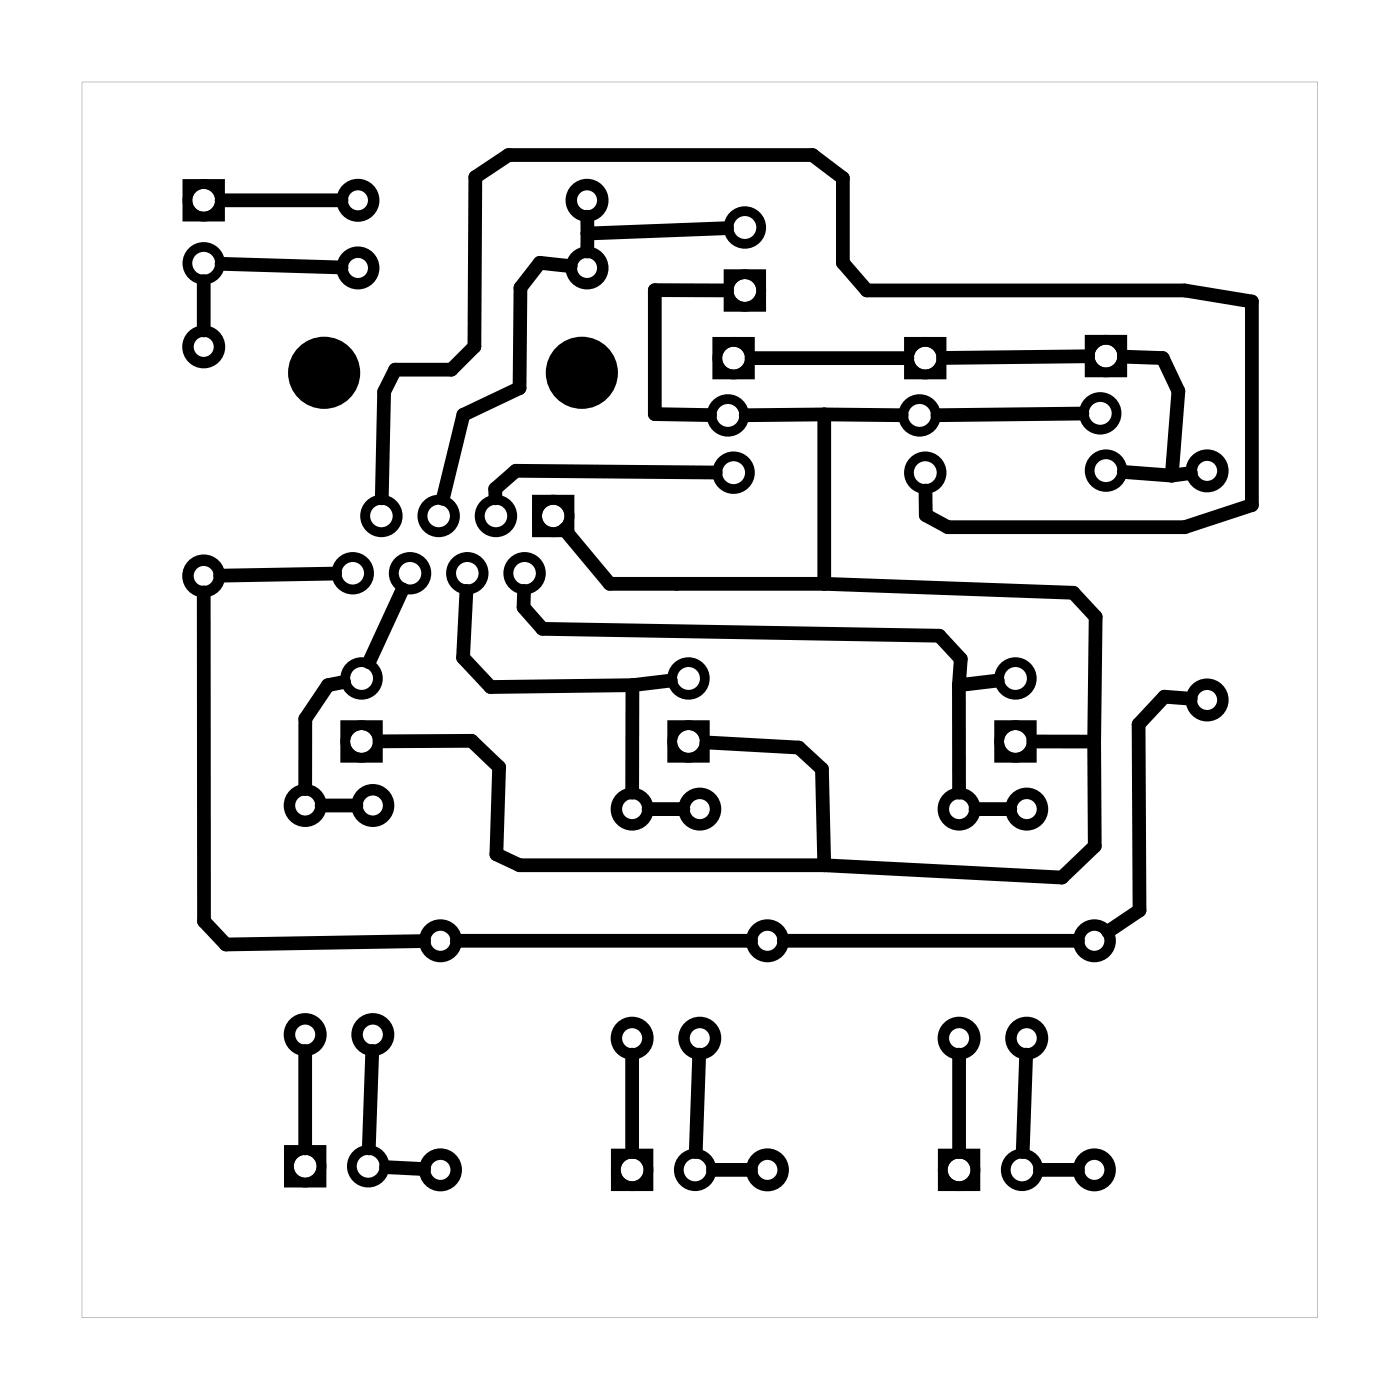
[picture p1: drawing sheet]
<svg xmlns="http://www.w3.org/2000/svg" width="62mm" height="62mm" viewBox="0 0 62 62" stroke-linecap="round" stroke-linejoin="round" font-family="sans-serif">
<g fill="#000">
<path d="M3.6 3.6h54.8v54.8h-54.8zM3.6 3.6v54.8h54.8v-54.8z"/>
<path d="M8.1 7.9h1.9v1.9h-1.9zM8.5 8.9a.51 .51 0 0 0 1 0 .51 .51 0 0 0-1 0z"/>
<path d="M32.1 11.9h1.9v1.9h-1.9zM32.5 12.9a.51 .51 0 0 0 1 0 .51 .51 0 0 0-1 0z"/>
<path d="M31.6 14.9h1.9v1.9h-1.9zM32 15.9a.51 .51 0 0 0 1 0 .51 .51 0 0 0-1 0z"/>
<path d="M40.1 14.9h1.9v1.9h-1.9zM40.5 15.9a.51 .51 0 0 0 1 0 .51 .51 0 0 0-1 0z"/>
<path d="M48.1 14.9h1.9v1.8h-1.9zM48.5 15.8a.55 .55 0 0 0 1.1 0 .55 .55 0 0 0-1.1 0z"/>
<path d="M15.1 31.9h1.9v1.9h-1.9zM15.5 32.9a.51 .51 0 0 0 1 0 .51 .51 0 0 0-1 0z"/>
<path d="M23.6 21.9h1.9v1.9h-1.9zM24 22.9a.5 .5 0 0 0 1 0 .5 .5 0 0 0-1 0z"/>
<path d="M29.6 31.9h1.9v1.9h-1.9zM30 32.9a.51 .51 0 0 0 1 0 .51 .51 0 0 0-1 0z"/>
<path d="M44.1 31.9h1.9v1.9h-1.9zM44.5 32.9a.51 .51 0 0 0 1 0 .51 .51 0 0 0-1 0z"/>
<path d="M12.6 50.8h1.9v1.9h-1.9zM13 51.7a.51 .51 0 0 0 1 0 .51 .51 0 0 0-1 0z"/>
<path d="M27.1 50.9h1.9v1.9h-1.9zM27.5 51.9a.51 .51 0 0 0 1 0 .51 .51 0 0 0-1 0z"/>
<path d="M41.6 50.9h1.9v1.9h-1.9zM42 51.9a.51 .51 0 0 0 1 0 .51 .51 0 0 0-1 0z"/>
</g>
<g fill="none" stroke="#000" stroke-width=".44">
<circle cx="15.6" cy="25.4" r=".72"/>
<circle cx="16.9" cy="22.9" r=".72"/>
<circle cx="18.2" cy="25.4" r=".72"/>
<circle cx="19.5" cy="22.9" r=".72"/>
<circle cx="20.7" cy="25.4" r=".72"/>
<circle cx="22" cy="22.9" r=".72"/>
<circle cx="23.3" cy="25.4" r=".72"/>
<circle cx="24.5" cy="22.9" r=".72"/>
</g>
<g fill="#000">
<circle cx="14.4" cy="16.5" r="1.6"/>
<circle cx="25.8" cy="16.5" r="1.6"/>
</g>
<g fill="none" stroke="#000" stroke-width=".43">
<circle cx="9" cy="11.7" r=".72"/>
<circle cx="9" cy="8.9" r=".72"/>
<circle cx="32.3" cy="18.4" r=".72"/>
<circle cx="32.5" cy="15.9" r=".72"/>
<circle cx="33" cy="12.9" r=".72"/>
<circle cx="33" cy="10.1" r=".72"/>
<circle cx="40.8" cy="18.4" r=".72"/>
<circle cx="41" cy="15.9" r=".72"/>
<circle cx="48.8" cy="18.3" r=".72"/>
<circle cx="49" cy="15.8" r=".72"/>
<circle cx="16" cy="32.9" r=".72"/>
<circle cx="16" cy="30.1" r=".72"/>
<circle cx="30.5" cy="32.9" r=".72"/>
<circle cx="30.5" cy="30.1" r=".72"/>
<circle cx="32.5" cy="21" r=".72"/>
<circle cx="41" cy="21" r=".72"/>
<circle cx="45" cy="32.9" r=".72"/>
<circle cx="45" cy="30.1" r=".72"/>
<circle cx="49" cy="20.9" r=".72"/>
<circle cx="13.5" cy="51.7" r=".72"/>
<circle cx="16.3" cy="51.7" r=".72"/>
<circle cx="28" cy="51.9" r=".72"/>
<circle cx="30.8" cy="51.9" r=".72"/>
<circle cx="42.5" cy="51.9" r=".72"/>
<circle cx="45.3" cy="51.9" r=".72"/>
</g>
<g fill="none" stroke="#000" stroke-width=".51">
<circle cx="9" cy="15.4" r=".7"/>
<circle cx="15.9" cy="11.9" r=".7"/>
<circle cx="15.9" cy="8.9" r=".7"/>
<circle cx="26" cy="8.9" r=".7"/>
<circle cx="26" cy="11.9" r=".7"/>
<circle cx="9" cy="25.5" r=".7"/>
<circle cx="13.5" cy="35.7" r=".7"/>
<circle cx="16.5" cy="35.7" r=".7"/>
<circle cx="28" cy="35.9" r=".7"/>
<circle cx="31" cy="35.9" r=".7"/>
<circle cx="42.5" cy="35.9" r=".7"/>
<circle cx="45.5" cy="35.9" r=".7"/>
<circle cx="53.5" cy="20.9" r=".7"/>
<circle cx="53.5" cy="31" r=".7"/>
<circle cx="13.5" cy="45.9" r=".7"/>
<circle cx="16.5" cy="45.9" r=".7"/>
<circle cx="19.5" cy="41.7" r=".7"/>
<circle cx="19.5" cy="51.9" r=".7"/>
<circle cx="28" cy="46" r=".7"/>
<circle cx="31" cy="46" r=".7"/>
<circle cx="34" cy="41.7" r=".7"/>
<circle cx="34" cy="51.9" r=".7"/>
<circle cx="42.5" cy="46" r=".7"/>
<circle cx="45.5" cy="46" r=".7"/>
<circle cx="48.5" cy="41.7" r=".7"/>
<circle cx="48.5" cy="51.9" r=".7"/>
</g>
<g fill="none" stroke="#000" stroke-width=".61">
<path d="M9 12.5v2.2M9.8 11.7l5.3 .2M9.8 8.9h5.3M25.3 11.8l-1.4-.1-.8 1.1-.1 4.4-2.5 1.2-.9 3.7M26 9.6l.1 .8M26.1 10.4l-.1 .8M32.2 12.9h-3.2v5.5h2.5M32.2 10.1l-6.1 .3M33.3 15.9h6.9M36.6 18.4h3.4M36.6 18.4h-3.5M36.6 18.4v7.5"/>
<path d="M48 18.3l-6.4 .1M48.3 15.8l-6.5 .1M49.8 15.8l1.8 .1 .7 1.4-.3 3.8M9 26.3v14.6l1 1 8.8-.2M14.3 35.7h1.5M14.9 25.4l-5.1 .1M15.3 30.2l-.8 .2-1 1.5v3.1M16.8 32.9h4.1l1.2 1.1-.1 3.9 1 .5h13.6M17.9 26.1l-1.5 3.3M20.7 26.2l-.2 3 1.3 1.3 6.2-.1M23.2 26.2v.7l.9 1 17.6 .3 .9 1-.1 1.2M25 23.5l2 2.4h9.6"/>
<path d="M28 30.4v4.8M28.8 35.9h1.5M29.8 30.2l-1.8 .2M31.3 32.9l4.1 .3 1.1 .9 .1 4.3M31.7 21l-8.8-.1-.9 .8v.4M36.6 25.9l11 .4 1 1.1-.1 5.5M41 21.8l.1 1 .9 .6h10.5l3-1v-9l-3-.5h-14.1l-1-1.2v-3.8l-1.4-1h-13.4l-1.5 1-.1 7.5-1 1h-2.5l-.5 1-.1 4.7M42.5 30.4v4.8M43.3 35.9h1.5M44.3 30.2l-1.8 .2M45.8 32.9h2.7M48.5 32.9l.1 4.6-1.5 1.4-10.5-.5"/>
<path d="M49.8 20.9l2.2 .2M52.8 31l-1.2-.1-1.1 1.2v8.3l-1.4 .9M52.8 21l-.8 .1M13.5 46.6v4.3M16.5 46.6l-.1 4.3M17.1 51.8h1.7M20.3 41.7h13M28 46.8v4.3M31 46.8l-.1 4.3M31.6 51.9h1.7M34.8 41.7h13M42.5 46.8v4.3"/>
<path d="M45.5 46.8l-.1 4.3M46.1 51.9h1.7"/>
</g>
</svg>
